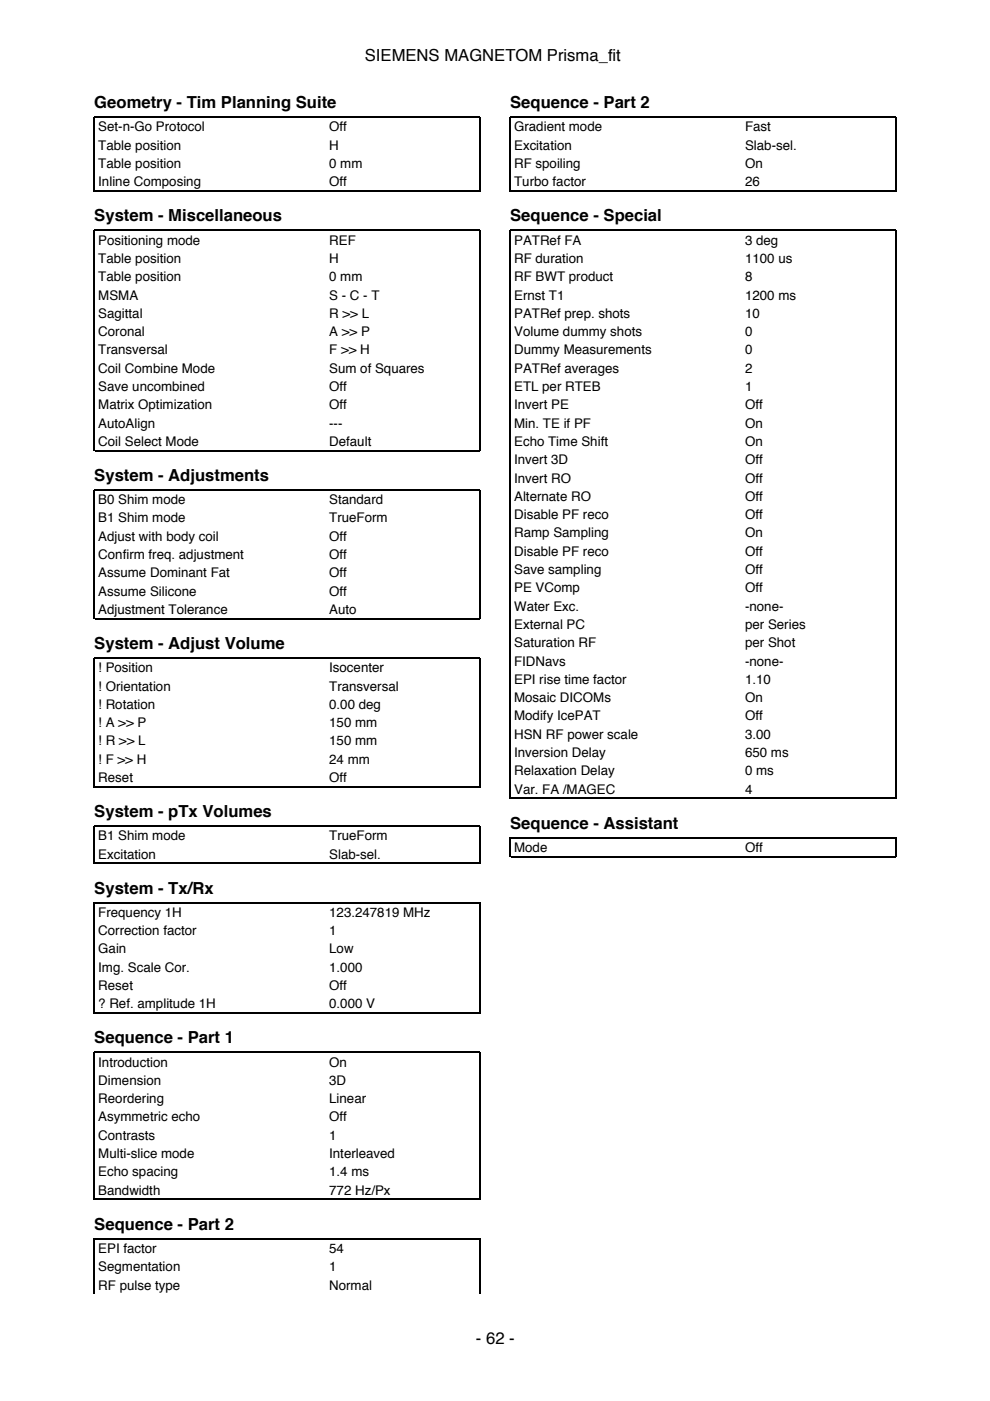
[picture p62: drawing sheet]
<svg xmlns="http://www.w3.org/2000/svg" width="210mm" height="297mm" viewBox="0 0 210 297" stroke-linecap="round" stroke-linejoin="round" font-family="sans-serif">
<defs><g id="words">
<g font-size="3.5">
<text x="77.4" y="12.9">SIEMENS MAGNETOM Prisma_fit</text>
<text x="20" y="22.9">Geometry - Tim Planning Suite</text>
<text x="108.2" y="22.9">Sequence - Part 2</text>
<text x="20" y="46.9">System - Miscellaneous</text>
<text x="108.2" y="46.9">Sequence - Special</text>
<text x="20" y="102">System - Adjustments</text>
<text x="20" y="137.6">System - Adjust Volume</text>
<text x="20" y="173.2">System - pTx Volumes</text>
<text x="108.2" y="175.7">Sequence - Assistant</text>
<text x="20" y="189.4">System - Tx/Rx</text>
<text x="20" y="221.2">Sequence - Part 1</text>
<text x="20" y="260.7">Sequence - Part 2</text>
<text x="100.9" y="284.9">- 62 -</text>
</g>
<g font-size="2.8">
<text x="20.8" y="27.9">Set-n-Go Protocol</text>
<text x="69.8" y="27.9">Off</text>
<text x="109" y="27.9">Gradient mode</text>
<text x="158" y="27.9">Fast</text>
<text x="20.8" y="31.7">Table position</text>
<text x="20.8" y="35.6">Table position</text>
<text x="69.8" y="31.7">H</text>
<text x="69.8" y="35.6">0 mm</text>
<text x="109" y="31.7">Excitation</text>
<text x="109" y="35.6">RF spoiling</text>
<text x="158" y="31.7">Slab-sel.</text>
<text x="158" y="35.6">On</text>
<text x="20.8" y="39.5">Inline Composing</text>
<text x="69.8" y="39.5">Off</text>
<text x="109" y="39.5">Turbo factor</text>
<text x="158" y="39.5">26</text>
<text x="20.8" y="51.9">Positioning mode</text>
<text x="69.8" y="51.9">REF</text>
<text x="109" y="51.9">PATRef FA</text>
<text x="158" y="51.9">3 deg</text>
<text x="20.8" y="55.7">Table position</text>
<text x="20.8" y="59.6">Table position</text>
<text x="69.8" y="55.7">H</text>
<text x="69.8" y="59.6">0 mm</text>
<text x="109" y="55.7">RF duration</text>
<text x="109" y="59.6">RF BWT product</text>
<text x="158" y="55.7">1100 us</text>
<text x="158" y="59.6">8</text>
<text x="20.8" y="63.5">MSMA</text>
<text x="69.8" y="63.5">S - C - T</text>
<text x="109" y="63.5">Ernst T1</text>
<text x="158" y="63.5">1200 ms</text>
<text x="20.8" y="67.4">Sagittal</text>
<text x="20.8" y="71.3">Coronal</text>
<text x="69.8" y="67.4">R &gt;&gt; L</text>
<text x="69.8" y="71.3">A &gt;&gt; P</text>
<text x="109" y="67.4">PATRef prep. shots</text>
<text x="109" y="71.3">Volume dummy shots</text>
<text x="158" y="67.4">10</text>
<text x="158" y="71.3">0</text>
<text x="20.8" y="75.1">Transversal</text>
<text x="69.8" y="75.1">F &gt;&gt; H</text>
<text x="109" y="75.1">Dummy Measurements</text>
<text x="158" y="75.1">0</text>
<text x="20.8" y="79">Coil Combine Mode</text>
<text x="20.8" y="82.9">Save uncombined</text>
<text x="69.8" y="79">Sum of Squares</text>
<text x="69.8" y="82.9">Off</text>
<text x="109" y="79">PATRef averages</text>
<text x="109" y="82.9">ETL per RTEB</text>
<text x="158" y="79">2</text>
<text x="158" y="82.9">1</text>
<text x="20.8" y="86.8">Matrix Optimization</text>
<text x="69.8" y="86.8">Off</text>
<text x="109" y="86.8">Invert PE</text>
<text x="158" y="86.8">Off</text>
<text x="20.8" y="90.7">AutoAlign</text>
<text x="20.8" y="94.5">Coil Select Mode</text>
<text x="69.8" y="90.7">---</text>
<text x="69.8" y="94.5">Default</text>
<text x="109" y="90.7">Min. TE if PF</text>
<text x="109" y="94.5">Echo Time Shift</text>
<text x="158" y="90.7">On</text>
<text x="158" y="94.5">On</text>
<text x="109" y="98.4">Invert 3D</text>
<text x="158" y="98.4">Off</text>
<text x="20.8" y="106.9">B0 Shim mode</text>
<text x="69.8" y="106.9">Standard</text>
<text x="109" y="102.3">Invert RO</text>
<text x="109" y="106.2">Alternate RO</text>
<text x="158" y="102.3">Off</text>
<text x="158" y="106.2">Off</text>
<text x="20.8" y="110.8">B1 Shim mode</text>
<text x="69.8" y="110.8">TrueForm</text>
<text x="109" y="110.1">Disable PF reco</text>
<text x="109" y="113.9">Ramp Sampling</text>
<text x="158" y="110.1">Off</text>
<text x="158" y="113.9">On</text>
<text x="20.8" y="114.7">Adjust with body coil</text>
<text x="20.8" y="118.5">Confirm freq. adjustment</text>
<text x="69.8" y="114.7">Off</text>
<text x="69.8" y="118.5">Off</text>
<text x="109" y="117.8">Disable PF reco</text>
<text x="158" y="117.8">Off</text>
<text x="20.8" y="122.4">Assume Dominant Fat</text>
<text x="69.8" y="122.4">Off</text>
<text x="109" y="121.7">Save sampling</text>
<text x="109" y="125.6">PE VComp</text>
<text x="158" y="121.7">Off</text>
<text x="158" y="125.6">Off</text>
<text x="20.8" y="126.3">Assume Silicone</text>
<text x="20.8" y="130.2">Adjustment Tolerance</text>
<text x="69.8" y="126.3">Off</text>
<text x="69.8" y="130.2">Auto</text>
<text x="109" y="129.5">Water Exc.</text>
<text x="158" y="129.5">-none-</text>
<text x="109" y="133.3">External PC</text>
<text x="109" y="137.2">Saturation RF</text>
<text x="158" y="133.3">per Series</text>
<text x="158" y="137.2">per Shot</text>
<text x="20.8" y="142.5">! Position</text>
<text x="69.8" y="142.5">Isocenter</text>
<text x="109" y="141.1">FIDNavs</text>
<text x="158" y="141.1">-none-</text>
<text x="20.8" y="146.4">! Orientation</text>
<text x="69.8" y="146.4">Transversal</text>
<text x="109" y="145">EPI rise time factor</text>
<text x="109" y="148.9">Mosaic DICOMs</text>
<text x="158" y="145">1.10</text>
<text x="158" y="148.9">On</text>
<text x="20.8" y="150.3">! Rotation</text>
<text x="20.8" y="154.2">! A &gt;&gt; P</text>
<text x="69.8" y="150.3">0.00 deg</text>
<text x="69.8" y="154.2">150 mm</text>
<text x="109" y="152.8">Modify IcePAT</text>
<text x="158" y="152.8">Off</text>
<text x="20.8" y="158">! R &gt;&gt; L</text>
<text x="20.8" y="161.9">! F &gt;&gt; H</text>
<text x="69.8" y="158">150 mm</text>
<text x="69.8" y="161.9">24 mm</text>
<text x="109" y="156.6">HSN RF power scale</text>
<text x="109" y="160.5">Inversion Delay</text>
<text x="158" y="156.6">3.00</text>
<text x="158" y="160.5">650 ms</text>
<text x="20.8" y="165.8">Reset</text>
<text x="69.8" y="165.8">Off</text>
<text x="109" y="164.4">Relaxation Delay</text>
<text x="158" y="164.4">0 ms</text>
<text x="109" y="168.3">Var. FA /MAGEC</text>
<text x="158" y="168.3">4</text>
<text x="20.8" y="178.2">B1 Shim mode</text>
<text x="69.8" y="178.2">TrueForm</text>
<text x="20.8" y="182">Excitation</text>
<text x="69.8" y="182">Slab-sel.</text>
<text x="109" y="180.6">Mode</text>
<text x="158" y="180.6">Off</text>
<text x="20.8" y="194.4">Frequency 1H</text>
<text x="69.8" y="194.4">123.247819 MHz</text>
<text x="20.8" y="198.3">Correction factor</text>
<text x="20.8" y="202.1">Gain</text>
<text x="69.8" y="198.3">1</text>
<text x="69.8" y="202.1">Low</text>
<text x="20.8" y="206">Img. Scale Cor.</text>
<text x="20.8" y="209.9">Reset</text>
<text x="69.8" y="206">1.000</text>
<text x="69.8" y="209.9">Off</text>
<text x="20.8" y="213.8">? Ref. amplitude 1H</text>
<text x="69.8" y="213.8">0.000 V</text>
<text x="20.8" y="226.1">Introduction</text>
<text x="69.8" y="226.1">On</text>
<text x="20.8" y="230">Dimension</text>
<text x="20.8" y="233.9">Reordering</text>
<text x="69.8" y="230">3D</text>
<text x="69.8" y="233.9">Linear</text>
<text x="20.8" y="237.8">Asymmetric echo</text>
<text x="69.8" y="237.8">Off</text>
<text x="20.8" y="241.7">Contrasts</text>
<text x="20.8" y="245.5">Multi-slice mode</text>
<text x="69.8" y="241.7">1</text>
<text x="69.8" y="245.5">Interleaved</text>
<text x="20.8" y="249.4">Echo spacing</text>
<text x="69.8" y="249.4">1.4 ms</text>
<text x="20.8" y="253.3">Bandwidth</text>
<text x="69.8" y="253.3">772 Hz/Px</text>
<text x="20.8" y="265.6">EPI factor</text>
<text x="20.8" y="269.5">Segmentation</text>
<text x="69.8" y="265.6">54</text>
<text x="69.8" y="269.5">1</text>
<text x="20.8" y="273.4">RF pulse type</text>
<text x="69.8" y="273.4">Normal</text>
</g>
</g></defs>
<g fill="none" stroke="#000" stroke-width=".26">
<path d="M20 40.6v-15.8h81.8v15.8M20.1 40.5h81.6M108.2 40.6v-15.8h81.8v15.8M108.3 40.5h81.6M20 95.7v-46.9h81.8v46.9M20.1 95.5h81.6M20 131.3v-27.4h81.8v27.4M20.1 131.2h81.6M20 166.9v-27.4h81.8v27.4M20.1 166.8h81.6M108.2 169.4v-120.6h81.8v120.6M108.3 169.3h81.6"/>
<path d="M20 183.2v-8.1h81.8v8.1M20.1 183h81.6M108.2 181.7v-4.1h81.8v4.1M108.3 181.6h81.6M20 214.9v-23.5h81.8v23.5M20.1 214.8h81.6M20 254.4v-31.3h81.8v31.3M20.1 254.3h81.6M20 274.3v-11.7h81.8v11.7"/>
</g>
<use href="#words"/>
</svg>
